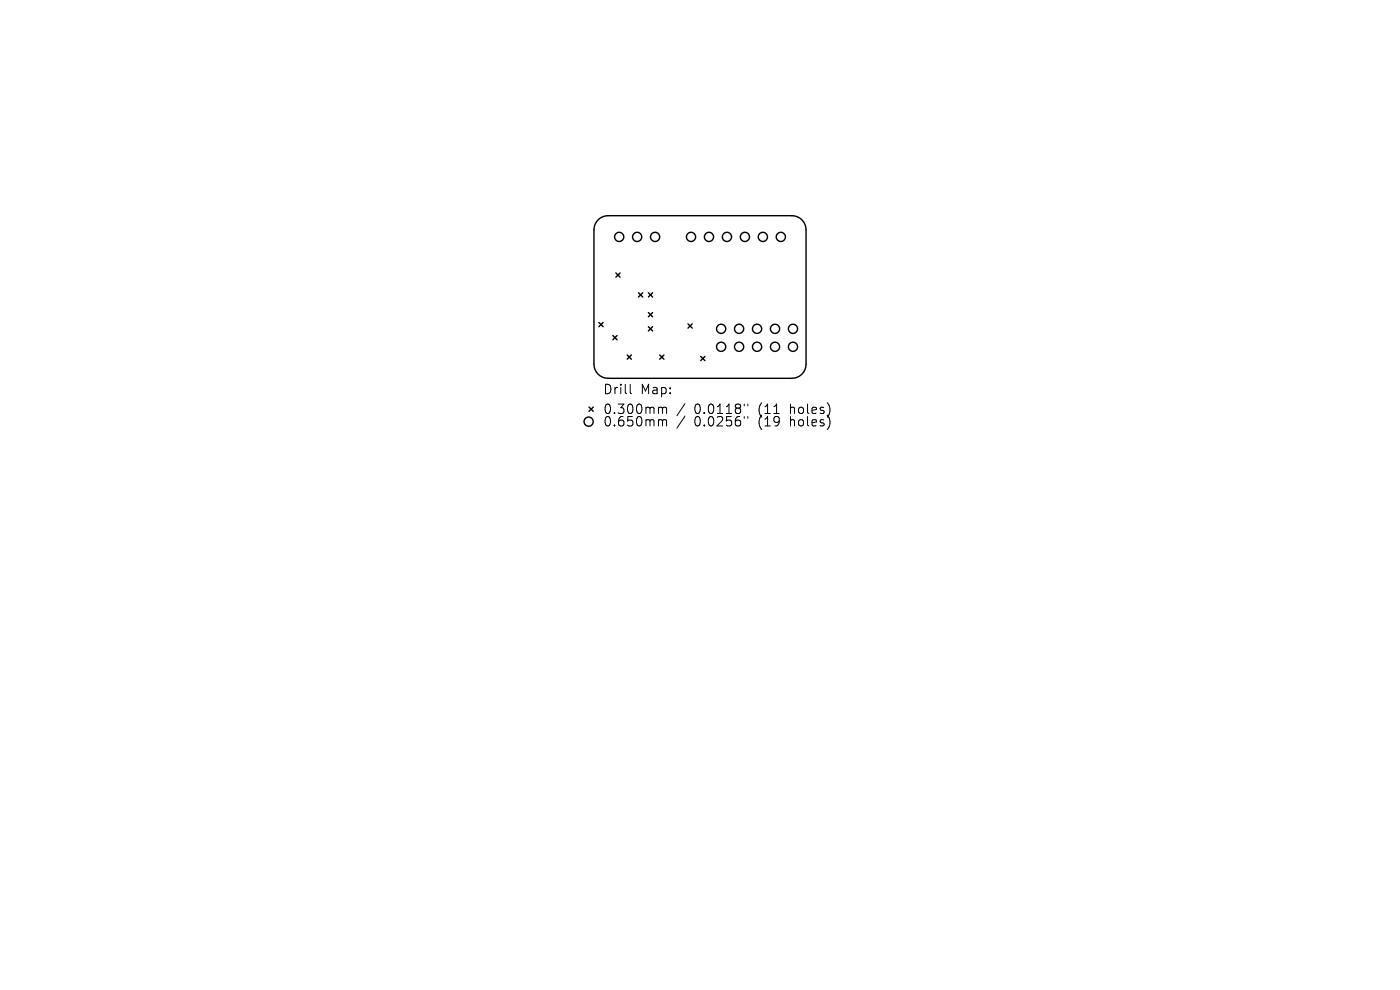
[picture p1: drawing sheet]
<svg xmlns="http://www.w3.org/2000/svg" width="297mm" height="210mm" viewBox="0 0 297 210" stroke-linecap="round" stroke-linejoin="round" font-family="sans-serif">
<defs><g id="words">
<g font-size="2.8">
<text x="127.9" y="83.9">Drill</text>
<text x="135.9" y="83.9">Map:</text>
<text x="127.9" y="88.1">0.300mm</text>
<text x="147.3" y="88.1">0.0118&quot;</text>
<text x="161" y="88.1">(11</text>
<text x="167.9" y="88.1">holes)</text>
<text x="127.9" y="90.7">0.650mm</text>
<text x="147.3" y="90.7">0.0256&quot;</text>
<text x="161" y="90.7">(19</text>
<text x="167.9" y="90.7">holes)</text>
</g>
</g></defs>
<g fill="none" stroke="#000" stroke-width=".3">
<path d="M126.9 46.6a3 3 0 0 1 2.1-.8h39a3 3 0 0 1 3 3v28.5a3 3 0 0 1-3 3h-39a3 3 0 0 1-3-3v-28.5a3 3 0 0 1 .9-2.2zM130.7 57.9l.9 .9M131.6 57.9l-.9 .9M127.1 68.4l.9 .9M128 68.4l-.9 .9M130 71.2l.9 .9M130.9 71.2l-.9 .9M133.1 75.3l.9 .9M134 75.3l-.9 .9M135.5 62.1l.9 .9M136.4 62.1l-.9 .9M137.6 62.1l.9 .9"/>
<path d="M137.6 66.3l.9 .9M137.6 69.3l.9 .9M138.5 62.1l-.9 .9M138.5 66.3l-.9 .9M138.5 69.3l-.9 .9M140 75.3l.9 .9M140.9 75.3l-.9 .9M146 68.7l.9 .9M146.9 68.7l-.9 .9M148.7 75.6l.9 .9M149.6 75.6l-.9 .9M125 86.4l.9 .9"/>
<path d="M125.9 86.4l-.9 .9"/>
<circle cx="131.4" cy="50.3" r=".97"/>
<circle cx="135.2" cy="50.3" r=".97"/>
<circle cx="139" cy="50.3" r=".97"/>
<circle cx="146.6" cy="50.3" r=".97"/>
<circle cx="150.4" cy="50.3" r=".97"/>
<circle cx="154.2" cy="50.3" r=".97"/>
<circle cx="158" cy="50.3" r=".97"/>
<circle cx="161.8" cy="50.3" r=".97"/>
<circle cx="165.6" cy="50.3" r=".97"/>
<circle cx="153" cy="69.8" r=".97"/>
<circle cx="153" cy="73.6" r=".97"/>
<circle cx="156.8" cy="73.6" r=".97"/>
<circle cx="156.8" cy="69.8" r=".97"/>
<circle cx="160.6" cy="69.8" r=".97"/>
<circle cx="160.6" cy="73.6" r=".97"/>
<circle cx="164.4" cy="73.6" r=".97"/>
<circle cx="164.4" cy="69.8" r=".97"/>
<circle cx="168.2" cy="69.8" r=".97"/>
<circle cx="168.2" cy="73.6" r=".97"/>
<circle cx="124.9" cy="89.4" r=".97"/>
</g>
<g fill="none" stroke="#000" stroke-width=".21">
<path d="M133.7 81.5v1.7l.3 .3M140 86.4h.3l.3 .3M140 89h.3l.3 .3M140.6 86.7l.2-.3 .5 .1 .1 1.2M140.6 86.7v1M140.6 89.3v1.1M140.6 89.3l.2-.3 .5 .1 .1 1.3M145.3 85.6l-1.7 2.6M145.3 88.3l-1.7 2.5M157.9 85.7v.4M157.9 88.4v.3M158.6 85.7v.4"/>
<path d="M158.6 88.4v.3"/>
</g>
<use href="#words"/>
</svg>
